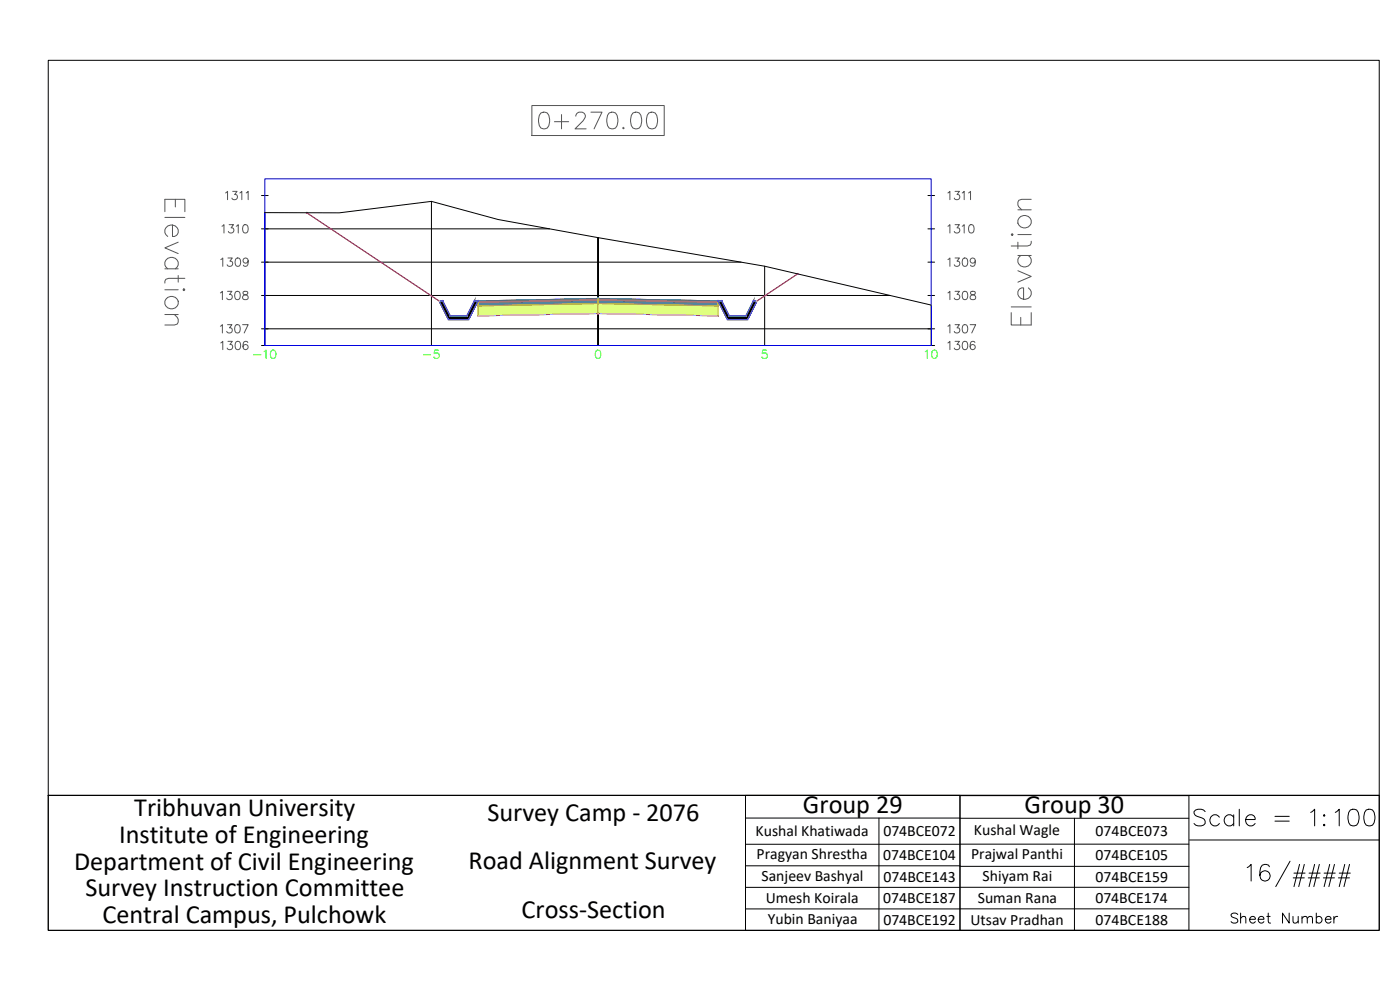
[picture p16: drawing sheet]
<svg xmlns="http://www.w3.org/2000/svg" width="420mm" height="297mm" viewBox="0 0 420 297" stroke-linecap="round" stroke-linejoin="round" font-family="sans-serif">
<defs><g id="words">
<text font-size="8.8" x="357" y="249.1">Scale = 1:100</text>
<g font-size="7.9">
<text x="40.3" y="244.7">Tribhuvan University</text>
<text x="241" y="244">Group 29</text>
<text x="307.5" y="244.1">Group 30</text>
<text x="146.3" y="246.4">Survey Camp - 2076</text>
<text x="35.7" y="252.8">Institute of Engineering</text>
<text x="22.2" y="261">Department of Civil Engineering</text>
<text x="140.6" y="260.7">Road Alignment Survey</text>
<text x="25.6" y="268.9">Survey Instruction Committee</text>
<text x="156.5" y="275.5">Cross-Section</text>
<text x="30.7" y="277.1">Central Campus, Pulchowk</text>
</g>
<text font-size="6.6" x="368.3" y="278.3">Sheet Number</text>
<g font-size="4.7">
<text x="226.8" y="251">Kushal Khatiwada</text>
<text x="265.1" y="250.9">074BCE072</text>
<text x="292.3" y="250.6">Kushal Wagle</text>
<text x="328.8" y="250.9">074BCE073</text>
<text x="227" y="257.7">Pragyan Shrestha</text>
<text x="291.4" y="257.8">Prajwal Panthi</text>
<text x="265" y="258">074BCE104</text>
<text x="328.8" y="258.1">074BCE105</text>
<text x="228.6" y="264.2">Sanjeev Bashyal</text>
<text x="265.1" y="264.5">074BCE143</text>
<text x="294.9" y="264.3">Shiyam Rai</text>
<text x="328.8" y="264.6">074BCE159</text>
<text x="229.8" y="271.1">Umesh Koirala</text>
<text x="265.1" y="271">074BCE187</text>
<text x="293.5" y="271">Suman Rana</text>
<text x="328.7" y="271">074BCE174</text>
<text x="230.4" y="277.1">Yubin Baniyaa</text>
<text x="265.1" y="277.4">074BCE192</text>
<text x="291.3" y="277.5">Utsav Pradhan</text>
<text x="328.8" y="277.4">074BCE188</text>
</g>
</g></defs>
<!-- layer: C-ROAD-SCTN-VIEW -->
<g fill="none" stroke="#545454" stroke-width=".3">
<path d="M159.6 31.7h39.7v9h-39.7zM162.3 33.9a1.61 1.61 0 0 1 2.4 .7 4.1 4.1 0 0 1-.5 3.8 1.62 1.62 0 0 1-2.3-.7 4.2 4.2 0 0 1 .4-3.8zM166.4 36.5h4.3M168.5 34.4v4.3M172.8 34.9a1.26 1.26 0 0 1 1-1.2h.9a1.22 1.22 0 0 1 .7 1.9l-2.8 3.1h3.3M177.3 33.7h3.4l-2.4 5M182.8 33.9a1.61 1.61 0 0 1 2.4 .7 4.1 4.1 0 0 1-.5 3.8 1.62 1.62 0 0 1-2.4-.7 4.2 4.2 0 0 1 .5-3.8zM187.1 38.2l-.2 .2 .2 .3 .2-.3M190 33.9a1.61 1.61 0 0 1 2.3 .7 4.1 4.1 0 0 1-.4 3.8 1.62 1.62 0 0 1-2.4-.7 4.2 4.2 0 0 1 .5-3.8zM194.7 33.9a1.61 1.61 0 0 1 2.4 .7 4.1 4.1 0 0 1-.5 3.8 1.62 1.62 0 0 1-2.4-.7 4.2 4.2 0 0 1 .5-3.8zM52.6 59.8v2.3M67.7 57.9l.6-.5v2.5"/>
<path d="M69.8 57.4h1.3l-.7 1a.83 .83 0 0 1 .7 1.3 .83 .83 0 0 1-1.5-.3M72 57.9l.6-.5v2.5M73.9 57.9l.6-.5v2.5M284.5 57.9l.6-.5v2.5M286.6 57.4h1.3l-.7 1a.83 .83 0 0 1 .6 1.3 .83 .83 0 0 1-1.4-.3M288.8 57.9l.6-.5v2.5M290.7 57.9l.6-.5v2.5M309.5 59.8h-2.9l-.8 .3-.3 .6v.8l1.1 1.4M49.5 63.5v-3.7h6v3.7M49.5 65.2h6M51.8 67.5v3.5a1.72 1.72 0 0 0 1.8-1.8 1.72 1.72 0 0 0-1.8-1.7 1.89 1.89 0 0 0-2.2 1.1 1.89 1.89 0 0 0 .7 2.4M53.5 72.7l-4 1.7 4 1.7"/>
<path d="M66.3 77.9l.6-.5v2.5M66.6 67.9l.6-.5v2.5M68.4 77.4h1.3l-.7 1a.83 .83 0 0 1 .6 1.3 .83 .83 0 0 1-1.4-.3M68.8 67.4h1.3l-.7 1a.84 .84 0 0 1 .6 1.3 .84 .84 0 0 1-1.5-.3M70.9 77.5a.81 .81 0 0 1 1.2 .4 1.26 1.26 0 0 1-.8 2 1.61 1.61 0 0 1-.4-2.4zM70.9 67.9l.6-.5v2.5M73.2 67.5a.81 .81 0 0 1 1.2 .4 1.26 1.26 0 0 1-.9 2 1.59 1.59 0 0 1-.3-2.4zM74.5 78.2a.78 .78 0 0 1-1.1 .7 .78 .78 0 0 1-.3-1.2 .78 .78 0 0 1 1.3 .1 1.74 1.74 0 0 1-.6 2.1l-.6-.1-.2-.2M284.5 77.9l.6-.5v2.5M284.5 67.9l.6-.5v2.5M286.6 77.4h1.3l-.7 1a.83 .83 0 0 1 .6 1.3 .83 .83 0 0 1-1.4-.3M286.6 67.4h1.3l-.7 1a.83 .83 0 0 1 .6 1.3 .83 .83 0 0 1-1.4-.3"/>
<path d="M288.8 67.9l.6-.5v2.5M289.1 77.5a.81 .81 0 0 1 1.2 .4 1.26 1.26 0 0 1-.8 2 1.61 1.61 0 0 1-.4-2.4zM291 67.5a.81 .81 0 0 1 1.2 .4 1.26 1.26 0 0 1-.8 2 1.61 1.61 0 0 1-.4-2.4zM292.7 78.2a.78 .78 0 0 1-1.1 .7 .78 .78 0 0 1-.3-1.2 .78 .78 0 0 1 1.3 .1 1.74 1.74 0 0 1-.6 2.1l-.6-.1-.1-.2M303.8 70.1l.3 .3-.3 .3-.3-.3zM305.5 76.7h4M305.5 72.7v2M305.5 70.4h4M305.5 62.9h4M306.3 76.7a1.98 1.98 0 0 0 .6 3.4 1.98 1.98 0 0 0 2.6-2.3l-.9-1.1M309.5 72.4l-.3 1.1-.9 .3h-4.8M49.5 80.7h4"/>
<path d="M49.5 86.9h4M49.5 94.4h4M50.3 80.7a1.98 1.98 0 0 1 .6-3.5 1.98 1.98 0 0 1 2.6 2.3l-.9 1.2M52.3 94.4l1.2 1.4v.9l-.3 .5-.9 .3h-2.8M53.5 82.7v2M54.9 86.9l.3-.2 .3 .2-.3 .3zM55.5 83.5h-4.9l-.8 .3-.3 1.1M66.1 97.9l.6-.5v2.5M66.1 87.9l.6-.5v2.5M68.3 97.4h1.3l-.7 1a.84 .84 0 0 1 .6 1.3 .84 .84 0 0 1-1.5-.3M68.3 87.4h1.3l-.7 1a.84 .84 0 0 1 .6 1.3 .84 .84 0 0 1-1.5-.3M70.8 97.5a.82 .82 0 0 1 1.2 .4 1.26 1.26 0 0 1-.9 2 1.59 1.59 0 0 1-.3-2.4z"/>
<path d="M70.8 87.5a.82 .82 0 0 1 1.2 .4 1.26 1.26 0 0 1-.9 2 1.59 1.59 0 0 1-.3-2.4zM72.8 97.4h1.7l-1.2 2.5M73 87.5a.51 .51 0 0 0 .3 .9 .89 .89 0 0 1 1 .3 .89 .89 0 0 1-.1 1.1l-.8 .1a.72 .72 0 0 1-.6-.8 .72 .72 0 0 1 .7-.6l.5-.1a.5 .5 0 0 0 .2-.9zM284.5 97.9l.6-.5v2.5M284.5 87.9l.6-.5v2.5M286.6 97.4h1.3l-.7 1a.83 .83 0 0 1 .6 1.3 .83 .83 0 0 1-1.4-.3M286.6 87.4h1.3l-.7 1a.83 .83 0 0 1 .6 1.3 .83 .83 0 0 1-1.4-.3M289.1 97.5a.82 .82 0 0 1 1.2 .4 1.26 1.26 0 0 1-.8 2 1.61 1.61 0 0 1-.4-2.4zM289.1 87.5a.82 .82 0 0 1 1.2 .4 1.26 1.26 0 0 1-.8 2 1.61 1.61 0 0 1-.4-2.4zM291.2 97.4h1.6l-1.2 2.5M291.4 87.5a.51 .51 0 0 0 .2 .9 .9 .9 0 0 1 1 .3 .9 .9 0 0 1 0 1.1l-.9 .1a.72 .72 0 0 1-.6-.8 .72 .72 0 0 1 .8-.6l.4-.1a.51 .51 0 0 0 .3-.9zM303.5 93.8v3.7h6v-3.7"/>
<path d="M303.5 92.1h6M305.5 81.2l4 1.7-4 1.8M306.3 95.2v2.3M308.6 86.4a1.98 1.98 0 0 1-.5 3.4 1.98 1.98 0 0 1-2.6-2.3 1.53 1.53 0 0 1 1.7-1.1v3.4M66.3 102.9l.6-.5v2.5M68.4 102.4h1.3l-.7 1a.83 .83 0 0 1 .6 1.3 .83 .83 0 0 1-1.4-.3M70.9 102.5a.82 .82 0 0 1 1.2 .4 1.26 1.26 0 0 1-.8 2 1.61 1.61 0 0 1-.4-2.4zM74.4 102.8a.72 .72 0 0 0-.7-.4 .72 .72 0 0 0-.7 .5 1.47 1.47 0 0 0 .6 2 .78 .78 0 0 0 .9-.7 .78 .78 0 0 0-.7-.8 .78 .78 0 0 0-.9 .7M284.5 102.9l.6-.5v2.5M286.6 102.4h1.3l-.7 1a.83 .83 0 0 1 .6 1.3 .83 .83 0 0 1-1.4-.3M289.1 102.5a.82 .82 0 0 1 1.2 .4 1.26 1.26 0 0 1-.8 2 1.61 1.61 0 0 1-.4-2.4zM292.6 102.8a.72 .72 0 0 0-.7-.4 .72 .72 0 0 0-.6 .5 1.47 1.47 0 0 0 .6 2 .78 .78 0 0 0 .8-.7 .78 .78 0 0 0-.7-.8 .78 .78 0 0 0-.8 .7"/>
<circle cx="307.4" cy="66.5" r="1.98"/>
<circle cx="51.5" cy="90.8" r="1.98"/>
</g>
<g fill="none" stroke="#000" stroke-width=".3">
<path d="M78.5 58.7h2M278.5 58.7h2M78.5 78.7h143.9M78.5 68.7h86.4M79.5 63.8v39.9M129.5 60.4v43.3M229.5 79.9v23.8M278.5 78.7h2M278.5 68.7h2M78.5 98.7h202M78.5 88.7h188.7M278.5 88.7h2"/>
<path d="M279.5 91.5v12.2M78.5 103.7h202M179.5 103.7v-32.4v32.4"/>
</g>
<path d="M79.5 53.7h200v50h-200z" fill="none" stroke="#00f" stroke-width=".3"/>
<!-- layer: C-ANNO-VFRM -->
<path d="M76.1 106.5h2.2M79.2 105.5l.6-.4v2.4M81.5 105.2a.82 .82 0 0 1 1.2 .3 1.26 1.26 0 0 1-.8 2 1.6 1.6 0 0 1-.4-2.3zM127.1 106.5h2.1M131.6 105.1h-1.2l-.1 1a.88 .88 0 0 1 1.4 0 .88 .88 0 0 1-.2 1.3 .88 .88 0 0 1-1.3-.3M179 105.2a.83 .83 0 0 1 1.2 .3 1.26 1.26 0 0 1-.8 2 1.59 1.59 0 0 1-.4-2.3zM230.1 105.1h-1.2l-.1 1a.88 .88 0 0 1 1.3 0 .88 .88 0 0 1-.2 1.3 .88 .88 0 0 1-1.3-.3M277.7 105.5l.6-.4v2.4M280 105.2a.83 .83 0 0 1 1.1 .3 1.26 1.26 0 0 1-.8 2 1.59 1.59 0 0 1-.3-2.3z" fill="none" stroke="#0f0" stroke-width=".3"/>
<g fill="#7f9fff" stroke="#7f9fff" stroke-width=".3">
<path d="M167 89.8l12.5-.2v.2z"/>
<path d="M156 90.3l11-.5h12.5z"/>
<path d="M179.5 89.6l12.5 .2h-12.5z"/>
<path d="M179.5 89.8h12.5l23.5 .5z"/>
<path d="M143.5 90.3h12.5l11-.5zM143.5 90.3h12.5l-12.5 .2z"/>
<path d="M179.5 89.8l23.5 .5h12.5zM203 90.3h12.5v.2z"/>
</g>
<path d="M143.5 90.3l36-.7v.2l-36 .7zM179.5 89.6l36 .7v.2l-36-.7z" fill="none" stroke="#5c73b8" stroke-width=".3"/>
<g fill="#ffdf7f" stroke="#ffdf7f" stroke-width=".3">
<path d="M167 90.1l12.5-.3v.3z"/>
<path d="M156 90.5l11-.4h12.5z"/>
<path d="M179.5 89.8l12.5 .3h-12.5z"/>
<path d="M179.5 90.1h12.5l23.5 .4z"/>
<path d="M143.5 90.5h12.5l11-.4zM143.5 90.5h12.5l-12.5 .3z"/>
<path d="M179.5 90.1l23.5 .4h12.5zM203 90.5h12.5v.3z"/>
</g>
<path d="M143.5 90.5l36-.7v.3l-36 .7zM179.5 89.8l36 .7v.3l-36-.7z" fill="none" stroke="#b8a15c" stroke-width=".3"/>
<g fill="#4a8395" stroke="#4a8395" stroke-width=".3">
<path d="M143.5 90.8l36-.7v.7z"/>
<path d="M143.5 90.8h36v.3z"/>
<path d="M179.5 90.1l36 .7h-36z"/>
<path d="M179.5 90.8h36v.3z"/>
<path d="M143.5 90.8v.3h36zM143.5 91.1h36l-36 .7z"/>
<path d="M179.5 90.8v.3h36zM179.5 91.1h36v.7z"/>
</g>
<path d="M143.5 90.8l36-.7v1l-36 .7zM179.5 90.1l36 .7v1l-36-.7z" fill="none" stroke="#4a7095" stroke-width=".3"/>
<g fill="#dfff7f" stroke="#dfff7f" stroke-width=".3">
<path d="M143.5 91.8l36-.7v.7z"/>
<path d="M143.5 91.8h36v2.3z"/>
<path d="M179.5 91.1l36 .7h-36z"/>
<path d="M179.5 91.8h36v2.3z"/>
<path d="M143.5 91.8v2.3h36zM143.5 94.1h36l-36 .7z"/>
<path d="M179.5 91.8v2.3h36zM179.5 94.1h36v.7z"/>
</g>
<path d="M143.5 91.8l36-.7v3l-36 .7zM179.5 91.1l36 .7v3l-36-.7z" fill="none" stroke="#a5dd00" stroke-width=".3"/>
<path d="M179.3 89.4l.4 .4M179.7 89.4l-.4 .4" fill="none" stroke="#0ff" stroke-width=".3"/>
<g fill="none" stroke="#f00" stroke-width=".3">
<circle cx="143.5" cy="90.3" r=".15"/>
<circle cx="215.5" cy="90.3" r=".15"/>
</g>
<g fill="none" stroke="#d0d" stroke-width=".3">
<circle cx="92.1" cy="63.8" r=".15"/>
<circle cx="131.8" cy="90.3" r=".15"/>
<circle cx="132.9" cy="90.3" r=".15"/>
<circle cx="142.4" cy="90.3" r=".15"/>
<circle cx="143.5" cy="90.8" r=".15"/>
<circle cx="143.5" cy="90.3" r=".15"/>
<circle cx="143.5" cy="91.8" r=".15"/>
<circle cx="143.5" cy="94.8" r=".15"/>
<circle cx="179.5" cy="91.1" r=".15"/>
<circle cx="179.5" cy="94.1" r=".15"/>
<circle cx="179.5" cy="89.8" r=".15"/>
<circle cx="179.5" cy="90.1" r=".15"/>
<circle cx="215.5" cy="90.8" r=".15"/>
<circle cx="215.5" cy="90.3" r=".15"/>
<circle cx="215.5" cy="91.8" r=".15"/>
<circle cx="215.5" cy="94.8" r=".15"/>
<circle cx="216.6" cy="90.3" r=".15"/>
<circle cx="226.1" cy="90.3" r=".15"/>
<circle cx="227.2" cy="90.3" r=".15"/>
<circle cx="239.4" cy="82.2" r=".15"/>
</g>
<g fill="none" stroke="#ff7f7f" stroke-width=".3">
<circle cx="143.5" cy="90.5" r=".15"/>
<circle cx="215.5" cy="90.5" r=".15"/>
</g>
<path d="M92.1 63.8l39.6 26.5h1.2l2.2 4.5h5l2.3-4.5a957.5 957.5 0 0 1 74.2 0l2.2 4.5h5.1l2.2-4.5h1.1l12.2-8.1" fill="none" stroke="#7f9fff" stroke-width=".3"/>
<path d="M143.5 90.3l36-.7 36 .7" fill="none" stroke="#396472" stroke-width=".3"/>
<path d="M143.5 90.5l36-.7 36 .7" fill="none" stroke="#95704a" stroke-width=".3"/>
<path d="M143.5 90.8l36-.7 36 .7" fill="none" stroke="#b8735c" stroke-width=".3"/>
<path d="M143.5 91.8l36-.7 36 .7" fill="none" stroke="#b88a5c" stroke-width=".3"/>
<path d="M143.5 94.8l36-.7 36 .7" fill="none" stroke="#ffdf7f" stroke-width=".3"/>
<path d="M92.1 63.8l39.6 26.5 2.8 5.6h6.2l2.8-5.6M143.5 94.8l36-.7 36 .7M239.4 82.2l-12.2 8.1-2.8 5.6h-6.1l-2.8-5.6" fill="none" stroke="#f0f" stroke-width=".3"/>
<path d="M143.5 90.3v4.5M179.5 89.6v4.5M215.5 90.3v4.5" fill="none" stroke="#ff0" stroke-width=".3"/>
<g fill="#000" stroke="#000" stroke-width=".3">
<path d="M131.7 90.3l3.4 4.5-2.2-4.5zM131.7 90.3l3.4 4.5h-1.1z"/>
<path d="M134 94.8l6.7 1.1 .5-1.1zM134 94.8l6.7 1.1h-6.2z"/>
<path d="M142.4 90.3l-1.2 4.5 2.3-4.5zM142.4 90.3l-1.2 4.5h-1.1z"/>
<path d="M215.5 90.3l3.3 4.5-2.2-4.5zM215.5 90.3l3.3 4.5h-1.1z"/>
<path d="M217.7 94.8l6.7 1.1 .6-1.1zM217.7 94.8l6.7 1.1h-6.1z"/>
<path d="M226.1 90.3l-1.1 4.5 2.2-4.5zM226.1 90.3l-1.1 4.5h-1.1z"/>
</g>
<path d="M131.7 90.3h1.2l2.2 4.5h5l2.3-4.5h1.1l-2.8 5.6h-6.2zM215.5 90.3h1.1l2.2 4.5h5.1l2.2-4.5h1.1l-2.8 5.6h-6.1z" fill="none" stroke="#dd6e00" stroke-width=".3"/>
<g fill="none" stroke="#dcdcdc" stroke-width=".3">
<path d="M131.7 90.2l-.1 .1M131.8 90.1l.1 .2M131.9 90.4h-.2M134.5 95.8l-.1 .2M134.6 95.8l.1 .1M134.7 96h-.2M135 94.7v.1M135.1 94.6l.2 .2M135.2 94.9h-.2M140 94.7v.1M140.1 94.6l.2 .2M140.2 94.9h-.2"/>
<path d="M140.6 95.8l-.1 .2M140.7 95.8l.1 .1M140.8 96h-.2M218.2 95.8l-.1 .2M218.3 95.8l.1 .1M218.4 96h-.2M218.8 94.7l-.1 .1M218.9 94.6l.1 .2M219 94.9h-.2M223.8 94.7l-.1 .1M223.9 94.6l.1 .2M224 94.9h-.2"/>
<path d="M224.3 95.8v.2M224.4 95.8l.2 .1M224.5 96h-.2M227.1 90.2v.1M227.2 90.1l.2 .2M227.3 90.4h-.2"/>
</g>
<path d="M131.7 90.3h1.2l2.2 4.5h5l2.3-4.5h1.1l-2.8 5.6h-6.2zM215.5 90.3h1.1l2.2 4.5h5.1l2.2-4.5h1.1l-2.8 5.6h-6.1z" fill="none" stroke="#007fff" stroke-width=".3"/>
<path d="M92.1 63.8l39.6 26.5M239.4 82.2l-12.2 8.1" fill="none" stroke="#ff3f00" stroke-width=".3"/>
<path d="M79.5 63.8l22.3 .1 27.7-3.5 20 5.5 30 5.4 50 8.6 50 11.6" fill="none" stroke="#000" stroke-width=".3"/>
<!-- layer: 0 -->
<g fill="none" stroke="#000" stroke-width=".3">
<path d="M14.5 18.1h399.4v220.6h-399.4zM14.5 238.7h399.4v40.4h-399.4zM223.7 238.7h64.4v40.5h-64.4zM288.1 238.7h68.7v40.5h-68.7zM223.7 245.4h64.4M223.7 259.8h64.4M263.8 245.4v33.8M288.1 245.5h68.7M288.1 259.9h68.7M322.5 245.5v33.7M356.8 253.3h-133.1M357 252h56.9"/>
<path d="M387.2 258.4l-4.3 7.6M390 259.4l-1.7 6.6M391.4 259.4l-1.6 6.6M394.5 259.4l-1.6 6.6M396 259.4l-1.7 6.6M399.1 259.4l-1.7 6.6M400.5 259.4l-1.7 6.6M403.6 259.4l-1.7 6.6M405 259.4l-1.7 6.6M223.7 266.2h64.4M223.7 272.7h64.4M288.1 266.2h68.7"/>
<path d="M288.1 272.7h68.7M374.3 260.3l1.2-.9v5M381 260.1a1.49 1.49 0 0 0-2.2-.5 4.6 4.6 0 0 0-.5 4 1.55 1.55 0 0 0 2.5 .2 1.55 1.55 0 0 0-.6-2.4 1.55 1.55 0 0 0-2.1 1.3M388.1 263.4h3.3M388.3 262h3.4M392.6 263.4h3.4M392.9 262h3.3M397.2 263.4h3.3M397.4 262h3.3M401.7 263.4h3.3M401.9 262h3.3"/>
</g>
<use href="#words"/>
</svg>
